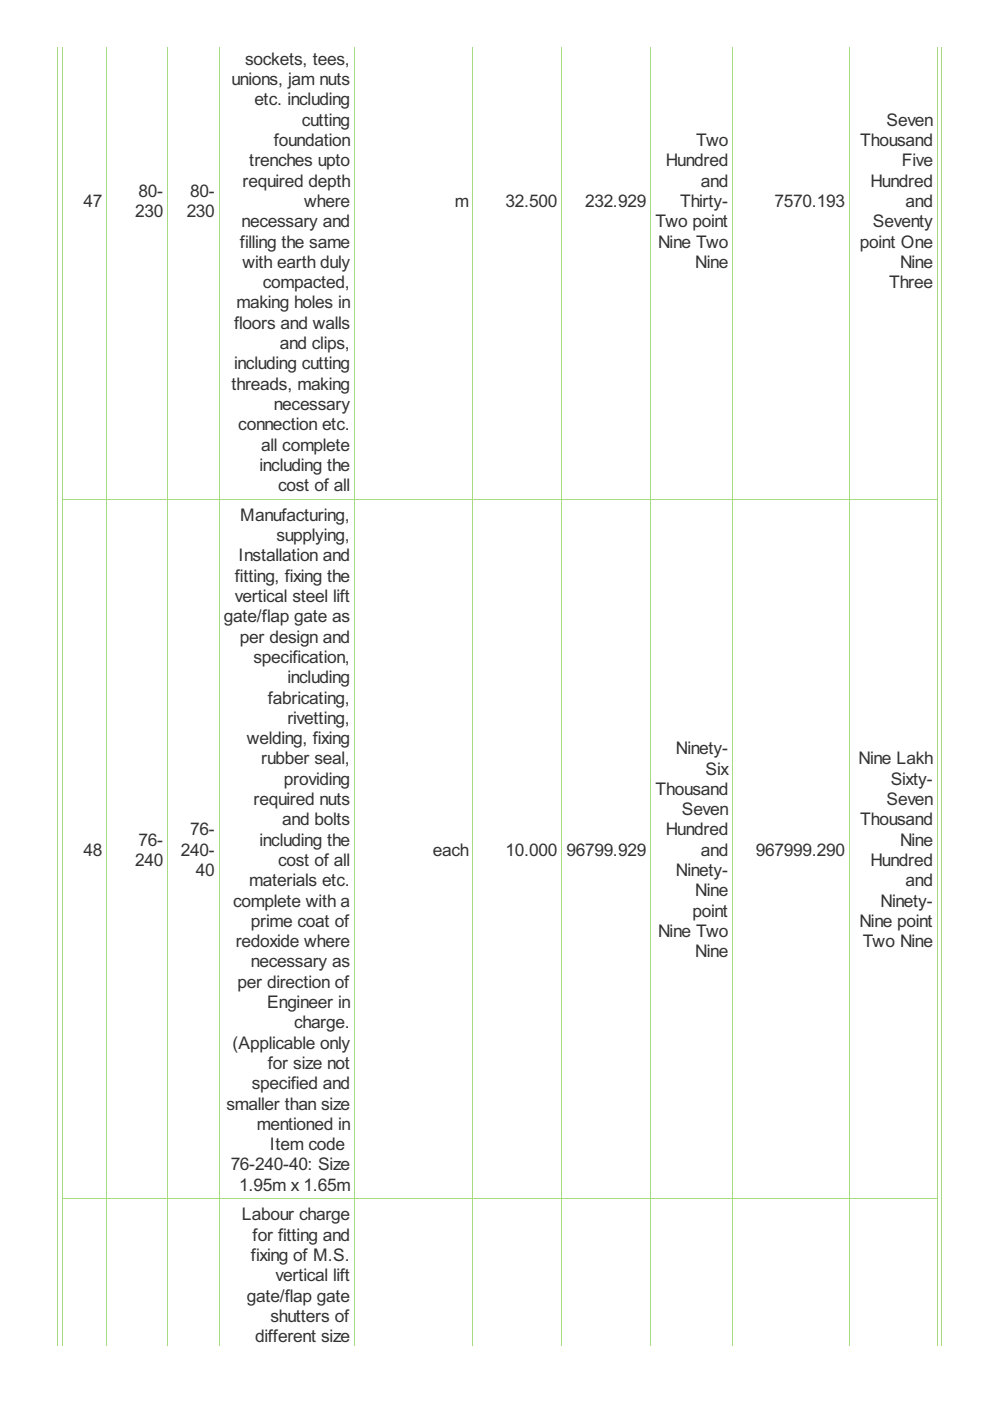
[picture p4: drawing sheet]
<svg xmlns="http://www.w3.org/2000/svg" width="210mm" height="297mm" viewBox="0 0 210 297" stroke-linecap="round" stroke-linejoin="round" font-family="sans-serif">
<defs><g id="words">
<g font-size="4.1" fill="#333">
<text x="52" y="13.8">sockets, tees,</text>
<text x="49.1" y="18.1">unions, jam nuts</text>
<text x="53.9" y="22.4">etc. including</text>
<text x="64" y="26.7">cutting</text>
<text x="188" y="26.7">Seven</text>
<text x="52.9" y="35.3">trenches upto</text>
<text x="58.1" y="31">foundation</text>
<text x="141.1" y="35.3">Hundred</text>
<text x="147.6" y="31">Two</text>
<text x="182.4" y="31">Thousand</text>
<text x="191.2" y="35.3">Five</text>
<text x="29.4" y="41.7">80-</text>
<text x="40.3" y="41.7">80-</text>
<text x="51.4" y="39.6">required depth</text>
<text x="148.6" y="39.6">and</text>
<text x="184.5" y="39.6">Hundred</text>
<text x="17.7" y="43.9">47</text>
<text x="28.6" y="46">230</text>
<text x="39.6" y="46">230</text>
<text x="64.5" y="43.9">where</text>
<text x="96.4" y="43.9">m</text>
<text x="107.2" y="43.9">32.500</text>
<text x="124" y="43.9">232.929</text>
<text x="144.2" y="43.9">Thirty-</text>
<text x="164.2" y="43.9">7570.193</text>
<text x="192" y="43.9">and</text>
<text x="50.9" y="52.5">filling the same</text>
<text x="51.2" y="48.2">necessary and</text>
<text x="139" y="48.2">Two point</text>
<text x="139.5" y="52.5">Nine Two</text>
<text x="182.3" y="52.5">point One</text>
<text x="185.1" y="48.2">Seventy</text>
<text x="51.4" y="56.8">with earth duly</text>
<text x="147.4" y="56.8">Nine</text>
<text x="190.8" y="56.8">Nine</text>
<text x="50.2" y="65.4">making holes in</text>
<text x="55.7" y="61.1">compacted,</text>
<text x="188.5" y="61.1">Three</text>
<text x="49.6" y="69.7">floors and walls</text>
<text x="59.3" y="74">and clips,</text>
<text x="49.1" y="82.6">threads, making</text>
<text x="49.6" y="78.3">including cutting</text>
<text x="58.1" y="86.9">necessary</text>
<text x="50.5" y="91.2">connection etc.</text>
<text x="55.4" y="95.5">all complete</text>
<text x="55" y="99.8">including the</text>
<text x="58.9" y="104.1">cost of all</text>
<text x="50.9" y="110.4">Manufacturing,</text>
<text x="50.6" y="119">Installation and</text>
<text x="58.6" y="114.7">supplying,</text>
<text x="49.8" y="123.3">fitting, fixing the</text>
<text x="47.5" y="131.9">gate/flap gate as</text>
<text x="49.8" y="127.6">vertical steel lift</text>
<text x="50.9" y="136.2">per design and</text>
<text x="53.7" y="140.5">specification,</text>
<text x="56.8" y="149.2">fabricating,</text>
<text x="60.9" y="144.9">including</text>
<text x="60.9" y="153.5">rivetting,</text>
<text x="52.3" y="157.8">welding, fixing</text>
<text x="143.3" y="159.9">Ninety-</text>
<text x="55.4" y="162.1">rubber seal,</text>
<text x="60.2" y="166.4">providing</text>
<text x="149.6" y="164.2">Six</text>
<text x="182" y="162.1">Nine Lakh</text>
<text x="188.9" y="166.4">Sixty-</text>
<text x="53.7" y="170.7">required nuts</text>
<text x="139" y="168.5">Thousand</text>
<text x="144.6" y="172.8">Seven</text>
<text x="188" y="170.7">Seven</text>
<text x="29.4" y="179.3">76-</text>
<text x="40.3" y="177.1">76-</text>
<text x="55" y="179.3">including the</text>
<text x="59.8" y="175">and bolts</text>
<text x="141.1" y="177.1">Hundred</text>
<text x="182.4" y="175">Thousand</text>
<text x="190.8" y="179.3">Nine</text>
<text x="17.7" y="181.4">48</text>
<text x="28.6" y="183.6">240</text>
<text x="38.3" y="181.4">240-</text>
<text x="41.6" y="185.7">40</text>
<text x="58.9" y="183.6">cost of all</text>
<text x="91.8" y="181.4">each</text>
<text x="107.2" y="181.4">10.000</text>
<text x="120.1" y="181.4">96799.929</text>
<text x="143.3" y="185.7">Ninety-</text>
<text x="148.6" y="181.4">and</text>
<text x="160.3" y="181.4">967999.290</text>
<text x="184.5" y="183.6">Hundred</text>
<text x="52.9" y="187.9">materials etc.</text>
<text x="147.4" y="190">Nine</text>
<text x="192" y="187.9">and</text>
<text x="49.4" y="192.2">complete with a</text>
<text x="53.2" y="196.5">prime coat of</text>
<text x="146.8" y="194.3">point</text>
<text x="182.2" y="196.5">Nine point</text>
<text x="186.7" y="192.2">Ninety-</text>
<text x="50" y="200.8">redoxide where</text>
<text x="139.5" y="198.7">Nine Two</text>
<text x="147.4" y="203">Nine</text>
<text x="182.9" y="200.8">Two Nine</text>
<text x="50.3" y="209.4">per direction of</text>
<text x="53.2" y="205.1">necessary as</text>
<text x="56.7" y="213.7">Engineer in</text>
<text x="62.4" y="218">charge.</text>
<text x="49.3" y="222.3">(Applicable only</text>
<text x="56.8" y="226.6">for size not</text>
<text x="53.4" y="230.9">specified and</text>
<text x="48" y="235.2">smaller than size</text>
<text x="54.5" y="239.5">mentioned in</text>
<text x="57.2" y="243.8">Item code</text>
<text x="48.9" y="248.1">76-240-40: Size</text>
<text x="50.7" y="252.5">1.95m x 1.65m</text>
<text x="51.3" y="258.7">Labour charge</text>
<text x="53.6" y="263">for fitting and</text>
<text x="53.2" y="267.3">fixing of M.S.</text>
<text x="52.3" y="275.9">gate/flap gate</text>
<text x="58.4" y="271.6">vertical lift</text>
<text x="57.3" y="280.3">shutters of</text>
<text x="54.1" y="284.6">different size</text>
</g>
</g></defs>
<g fill="none" stroke="#a8da7f" stroke-width=".21">
<path d="M12.2 9.9v275.4M13.3 9.9v275.4M22.6 9.9v275.4M35.5 9.9v275.4M46.5 9.9v275.4M75.2 9.9v275.4M100.3 9.9v275.4M119.1 9.9v275.4M137.9 9.9v275.4M155.3 9.9v275.4M180.1 9.9v275.4M198.7 9.9v275.4"/>
<path d="M199.6 9.9v275.4M13.2 105.8h185.6M13.2 254.2h185.6"/>
</g>
<use href="#words"/>
</svg>
